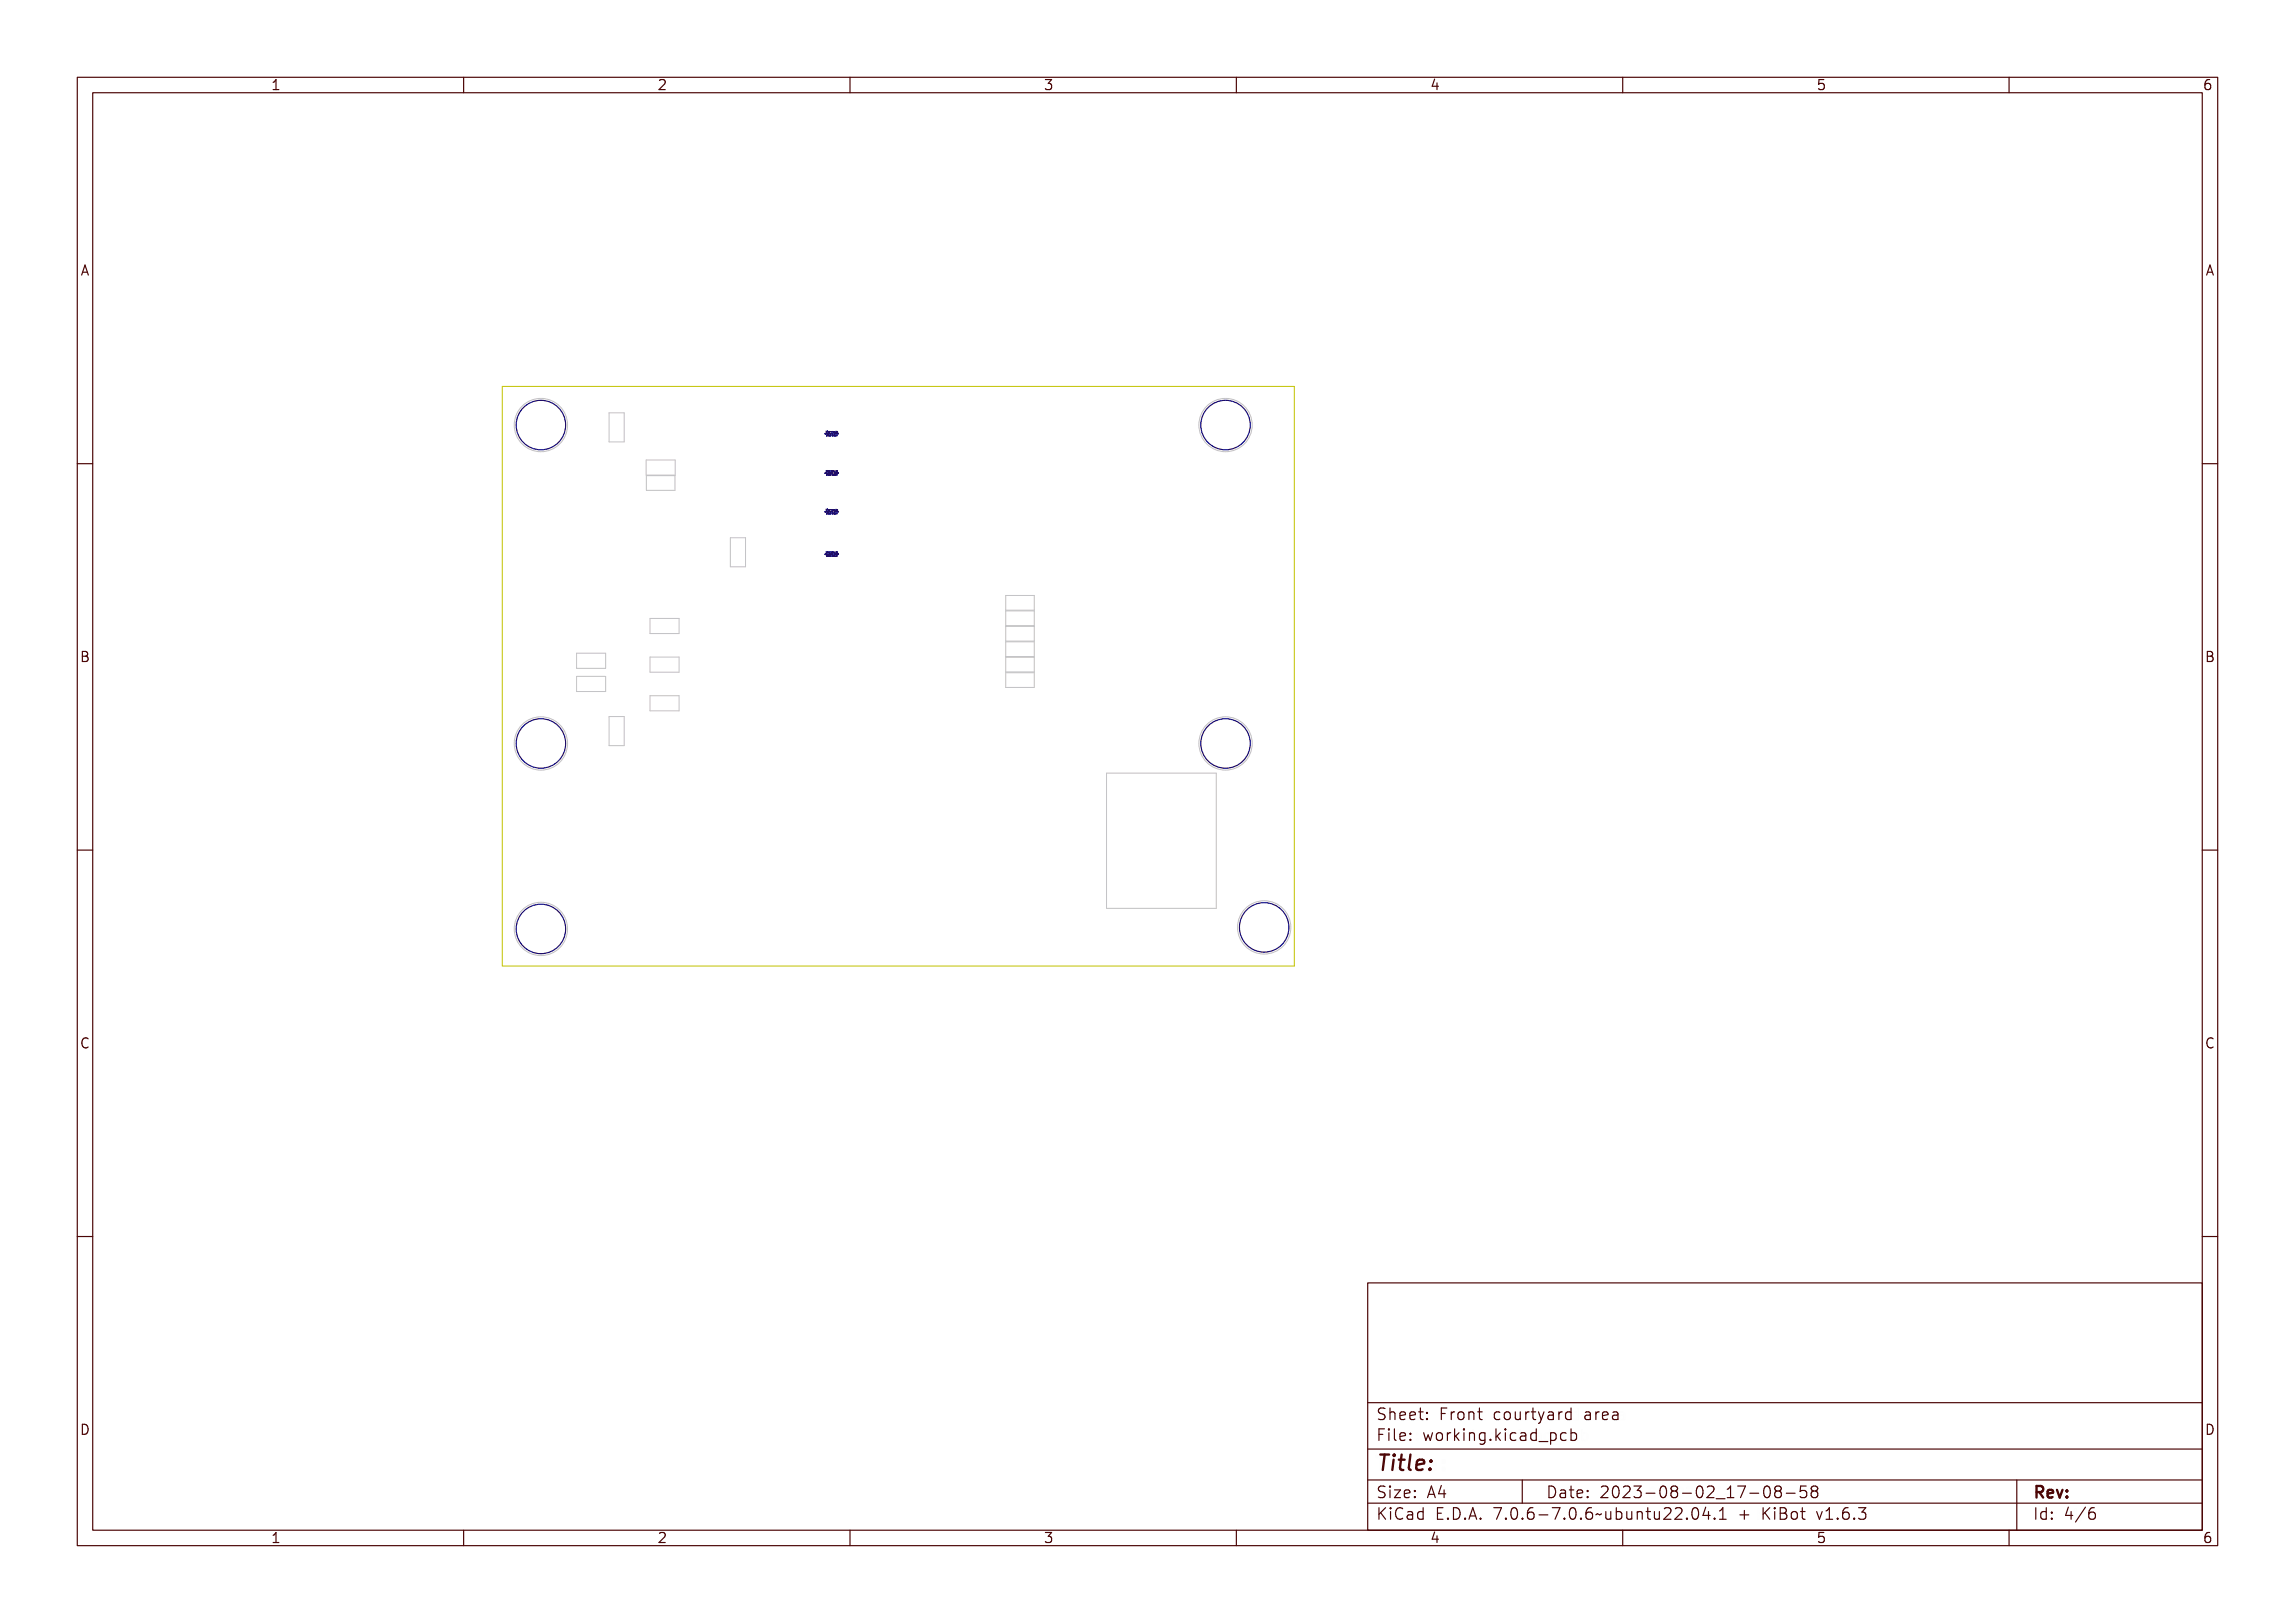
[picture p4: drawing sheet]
<svg xmlns="http://www.w3.org/2000/svg" width="297mm" height="210mm" viewBox="0 0 297 210" stroke-linecap="round" stroke-linejoin="round" font-family="sans-serif">
<defs><g id="words">
<text font-size="2.7" fill="#480000" x="178" y="190.3">Title:</text>
<g font-size="2" fill="#480000">
<text x="178" y="183.7">Sheet: Front courtyard area</text>
<text x="178" y="186.5">File: working.kicad_pcb</text>
<text x="178" y="193.9">Size: A4</text>
<text x="178" y="196.6">KiCad E.D.A. 7.0.6-7.0.6~ubuntu22.04.1 + KiBot v1.6.3</text>
<text x="200" y="193.9">Date: 2023-08-02_17-08-58</text>
<text x="263" y="196.6">Id: 4/6</text>
<text x="263" y="193.9">Rev:</text>
</g>
<g font-size="1.7" fill="#480000">
<text x="35" y="11.7">1</text>
<text x="85" y="11.7">2</text>
<text x="135" y="11.7">3</text>
<text x="185" y="11.7">4</text>
<text x="235" y="11.7">5</text>
<text x="285" y="11.7">6</text>
<text x="10.5" y="35.7">A</text>
<text x="285.5" y="35.7">A</text>
<text x="10.5" y="85.6">B</text>
<text x="285.5" y="85.6">B</text>
<text x="10.5" y="135.7">C</text>
<text x="285.5" y="135.7">C</text>
<text x="10.5" y="185.6">D</text>
<text x="285.5" y="185.6">D</text>
<text x="35" y="199.7">1</text>
<text x="85" y="199.7">2</text>
<text x="135" y="199.7">3</text>
<text x="185" y="199.7">4</text>
<text x="235" y="199.7">5</text>
<text x="285" y="199.7">6</text>
</g>
<g font-size=".2" fill="#000084">
<text x="106.8" y="56.2">anywhere within</text>
<text x="106.9" y="55.9">Wiper may be</text>
<text x="106.9" y="56.4">circle shown</text>
<text x="106.8" y="61.3">anywhere within</text>
<text x="106.9" y="61">Wiper may be</text>
<text x="106.9" y="61.5">circle shown</text>
<text x="106.8" y="66.3">anywhere within</text>
<text x="106.8" y="71.8">anywhere within</text>
<text x="106.9" y="66">Wiper may be</text>
<text x="106.9" y="66.5">circle shown</text>
<text x="106.9" y="71.5">Wiper may be</text>
<text x="106.9" y="72">circle shown</text>
</g>
</g></defs>
<g fill="none" stroke="#c2c2c2" stroke-width=".13">
<path d="M78.8 53.4h2v3.8h-2zM83.6 59.5h3.8v2h-3.8zM83.6 61.6h3.7v1.9h-3.7zM94.5 69.6h2v3.7h-2zM130.2 77.1h3.7v1.9h-3.7zM130.2 79h3.7v2h-3.7zM74.6 84.5h3.8v2h-3.8zM74.6 87.5h3.8v2h-3.8zM78.8 92.7h2v3.8h-2zM84.1 85h3.8v2h-3.8zM84.1 80h3.8v2h-3.8zM84.1 90h3.8v2h-3.8z"/>
<path d="M130.2 81h3.7v1.9h-3.7zM130.2 83.1h3.7v1.9h-3.7zM130.2 85h3.7v2h-3.7zM130.2 87.1h3.7v1.8h-3.7zM143.2 100h14.2v17.5h-14.2z"/>
<circle cx="70" cy="55" r="3.5"/>
<circle cx="158.6" cy="55" r="3.5"/>
<circle cx="70" cy="96.2" r="3.5"/>
<circle cx="158.6" cy="96.2" r="3.5"/>
<circle cx="70" cy="120.2" r="3.5"/>
<circle cx="163.6" cy="120" r="3.5"/>
</g>
<path d="M65 50h102.5v75h-102.5z" fill="none" stroke="#c2c200" stroke-width=".13"/>
<g fill="none" stroke="#000084" stroke-width=".13">
<path d="M106.8 56.1l.1 .1zM106.9 56.1l.1 .1-.1-.1v.1zM106.9 55.8l.1 .1 .1-.1-.1 .1zM107 56.3v.1zM107 56.1h.1l-.1 .1zM107.1 55.8l.1 .1h-.1zM107.1 56.3l.1 .1h-.1zM107.1 55.8h.1M107.1 56.3h.1M107.1 56.1l.1 .1v-.1v.1zM107.2 55.8l.1 .1-.1 .1zM107.2 56.3h.1l-.1 .1z"/>
<path d="M107.2 55.8v.1zM107.3 56v.2v-.1v.1zM107.3 55.8l.1 .1zM107.3 56.3l.1 .1zM107.4 55.9h.1M107.4 56.1l.1 .1zM107.4 56.1h.1M107.4 56.3l.1 .1zM107.4 55.8h.1v.1zM107.5 56.1h.1l-.1 .1zM107.6 56.3v.1zM107.6 56.4h.1"/>
<path d="M107.6 56.1l.1 .1zM107.7 56.1h.1M107.7 55.8l.1 .1-.1-.1v.1zM107.8 55.8l.1 .1zM107.8 56.3l.1 .1zM107.8 56.1l.1 .1v-.1v.1zM107.9 55.8v.1l.1-.1-.1 .2zM107.9 56.3l.1 .1-.1-.1v.1zM108 56.1l.1 .1h-.1zM108 56h.1M108.1 56l.1 .2zM108.1 56.3l.1 .1v-.1v.1z"/>
<path d="M108.1 55.8l.1 .1zM108.2 55.8v.1zM108.2 56l.1 .2-.1-.1v.1zM108.3 56.3l.1 .1-.1-.1v.1zM108.3 55.8l.1 .1zM108.3 55.9h.1M108.3 56.1l.1 .1h-.1zM108.4 56h.1M108.4 56.1l.1 .1v-.1l-.1 .1zM106.8 61.2l.1 .1zM106.8 66.2l.1 .1zM106.8 71.7l.1 .1z"/>
<path d="M106.9 61.2l.1 .1-.1-.1v.1zM106.9 66.2l.1 .1-.1-.1v.1zM106.9 71.7l.1 .1-.1-.1v.1zM106.9 60.9l.1 .1 .1-.1-.1 .1zM106.9 65.9l.1 .1 .1-.1-.1 .1zM106.9 71.4l.1 .1 .1-.1-.1 .1zM107 61.4v.1zM107 66.4v.1zM107 71.9v.1zM107 61.2h.1l-.1 .1zM107 66.2h.1l-.1 .1zM107 71.7h.1l-.1 .1z"/>
<path d="M107.1 60.9l.1 .1h-.1zM107.1 61.4l.1 .1h-.1zM107.1 65.9l.1 .1h-.1zM107.1 66.4l.1 .1h-.1zM107.1 71.4l.1 .1h-.1zM107.1 71.9l.1 .1h-.1zM107.1 60.9h.1M107.1 61.4h.1M107.1 65.9h.1M107.1 66.4h.1M107.1 71.4h.1M107.1 71.9h.1"/>
<path d="M107.1 61.2l.1 .1v-.1v.1zM107.1 66.2l.1 .1v-.1v.1zM107.1 71.7l.1 .1v-.1v.1zM107.2 60.9l.1 .1-.1 .1zM107.2 65.9l.1 .1-.1 .1zM107.2 71.4l.1 .1-.1 .1zM107.2 61.4h.1l-.1 .1zM107.2 66.4h.1l-.1 .1zM107.2 71.9h.1l-.1 .1zM107.2 60.9v.1zM107.2 65.9v.1zM107.2 71.4v.1z"/>
<path d="M107.3 61.1v.2v-.1v.1zM107.3 66.1v.2v-.1v.1zM107.3 71.6v.2v-.1v.1zM107.3 60.9l.1 .1zM107.3 65.9l.1 .1zM107.3 71.4l.1 .1zM107.3 61.4l.1 .1zM107.3 66.4l.1 .1zM107.3 71.9l.1 .1zM107.4 61h.1M107.4 66h.1M107.4 71.5h.1"/>
<path d="M107.4 61.2l.1 .1zM107.4 66.2l.1 .1zM107.4 71.7l.1 .1zM107.4 61.2h.1M107.4 66.2h.1M107.4 71.7h.1M107.4 61.4l.1 .1zM107.4 66.4l.1 .1zM107.4 71.9l.1 .1zM107.4 60.9h.1v.1zM107.4 65.9h.1v.1zM107.4 71.4h.1v.1z"/>
<path d="M107.5 61.2h.1l-.1 .1zM107.5 66.2h.1l-.1 .1zM107.5 71.7h.1l-.1 .1zM107.6 61.4v.1zM107.6 66.4v.1zM107.6 71.9v.1zM107.6 61.5h.1M107.6 66.5h.1M107.6 72h.1M107.6 61.2l.1 .1zM107.6 66.2l.1 .1zM107.6 71.7l.1 .1z"/>
<path d="M107.7 61.2h.1M107.7 66.2h.1M107.7 71.7h.1M107.7 60.9l.1 .1-.1-.1v.1zM107.7 65.9l.1 .1-.1-.1v.1zM107.7 71.4l.1 .1-.1-.1v.1zM107.8 60.9l.1 .1zM107.8 65.9l.1 .1zM107.8 71.4l.1 .1zM107.8 61.4l.1 .1zM107.8 66.4l.1 .1zM107.8 71.9v.1z"/>
<path d="M107.8 61.2l.1 .1v-.1v.1zM107.8 66.2l.1 .1v-.1v.1zM107.8 71.7l.1 .1v-.1v.1zM107.9 60.9v.1l.1-.1-.1 .2zM107.9 65.9v.1l.1-.1-.1 .2zM107.9 71.4v.1l.1-.1-.1 .2zM107.9 61.4l.1 .1-.1-.1v.1zM107.9 66.4l.1 .1-.1-.1v.1zM107.9 71.9l.1 .1-.1-.1v.1zM108 61.2l.1 .1h-.1zM108 66.2l.1 .1h-.1zM108 71.7l.1 .1h-.1z"/>
<path d="M108 61.1h.1M108 66.1h.1M108 71.6h.1M108.1 61.1l.1 .2zM108.1 66.1l.1 .2zM108.1 71.6l.1 .2zM108.1 61.4l.1 .1v-.1v.1zM108.1 66.4l.1 .1v-.1v.1zM108.1 71.9l.1 .1v-.1v.1zM108.1 60.9l.1 .1zM108.1 65.9l.1 .1zM108.1 71.4l.1 .1z"/>
<path d="M108.2 60.9v.1zM108.2 65.9v.1zM108.2 71.4v.1zM108.2 61.1l.1 .2-.1-.1v.1zM108.2 66.1l.1 .2-.1-.1v.1zM108.2 71.6l.1 .2-.1-.1v.1zM108.3 61.4l.1 .1-.1-.1v.1zM108.3 66.4l.1 .1-.1-.1v.1zM108.3 71.9l.1 .1-.1-.1v.1zM108.3 60.9l.1 .1zM108.3 65.9l.1 .1zM108.3 71.4l.1 .1z"/>
<path d="M108.3 61h.1M108.3 66h.1M108.3 71.5h.1M108.3 61.2l.1 .1h-.1zM108.3 66.2l.1 .1h-.1zM108.3 71.7l.1 .1h-.1zM108.4 61.1h.1M108.4 66.1h.1M108.4 71.6h.1M108.4 61.2l.1 .1v-.1l-.1 .1zM108.4 66.2l.1 .1v-.1l-.1 .1zM108.4 71.7l.1 .1v-.1l-.1 .1z"/>
<circle cx="106.8" cy="56.1" r=".02"/>
<circle cx="107.8" cy="55.9" r=".02"/>
<circle cx="108.1" cy="56.4" r=".05"/>
<circle cx="108.1" cy="56.4" r=".04"/>
<circle cx="106.8" cy="61.2" r=".02"/>
<circle cx="106.8" cy="71.7" r=".02"/>
<circle cx="106.8" cy="66.2" r=".02"/>
<circle cx="107.8" cy="71.5" r=".02"/>
<circle cx="107.8" cy="61" r=".02"/>
<circle cx="107.8" cy="66" r=".02"/>
<circle cx="108.1" cy="61.5" r=".05"/>
<circle cx="108.1" cy="66.5" r=".05"/>
<circle cx="108.1" cy="72" r=".05"/>
<circle cx="108.1" cy="61.5" r=".04"/>
<circle cx="108.1" cy="66.5" r=".04"/>
<circle cx="108.1" cy="72" r=".04"/>
</g>
<g fill="none" stroke="#000084" stroke-width=".15">
<circle cx="70" cy="55" r="3.2"/>
<circle cx="158.6" cy="55" r="3.2"/>
<circle cx="70" cy="96.2" r="3.2"/>
<circle cx="158.6" cy="96.2" r="3.2"/>
<circle cx="163.6" cy="120" r="3.2"/>
<circle cx="70" cy="120.2" r="3.2"/>
</g>
<g fill="none" stroke="#480000" stroke-width=".15">
<path d="M10 10h277v190h-277zM12 12h273v186h-273zM60 10v2M110 10v2M160 10v2M210 10v2M260 10v2M10 60h2M285 60h2M10 110h2M285 110h2M10 160h2"/>
<path d="M285 160h2M177 166h108v32h-108zM60 198v2M110 198v2M160 198v2M177 181.5h108M177 187.5h108M177 191.5h108M177 194.5h108M178.1 195.2h.2v.6l.6-.6h.3l-.6 .6 .6 .8h-.2l-.5-.7-.2 .2v.5h-.2zM178.2 185h.9v.2h-.7v.4h.6v.2h-.6v.7h-.2zM178.3 182.4l.5-.1h.2v.2a.34 .34 0 0 0-.4-.1 .34 .34 0 0 0-.2 .4 .62 .62 0 0 1 .6 .7 .71 .71 0 0 1-.8 .2v-.2a.4 .4 0 0 0 .4 .1 .4 .4 0 0 0 .3-.3l-.4-.2a.4 .4 0 0 1-.3-.3 .4 .4 0 0 1 .1-.4z"/>
<path d="M178.3 192.5l.5-.1h.2v.2a.34 .34 0 0 0-.4-.1 .34 .34 0 0 0-.2 .4 .62 .62 0 0 1 .6 .7 .71 .71 0 0 1-.8 .2v-.2a.4 .4 0 0 0 .4 .1 .4 .4 0 0 0 .3-.3l-.4-.2a.4 .4 0 0 1-.3-.3 .4 .4 0 0 1 .1-.4zM179.4 182.2h.2v.6a.35 .35 0 0 1 .4-.1 .35 .35 0 0 1 .2 .4v.6h-.2v-.8l-.2-.1a.28 .28 0 0 0-.2 .3v.6h-.2zM179.5 185.4h.4v.9h.4v.2h-.9v-.2h.3v-.8h-.2zM179.5 192.8h.4v.9h.4v.1h-.9v-.1h.3v-.8h-.2zM179.5 195.6h.4v.9h.4v.1h-.9v-.1h.3v-.8h-.2zM179.7 184.9h.2v.3h-.2zM179.7 192.3h.2v.3h-.2zM179.7 195.1h.2v.3h-.2zM180.6 184.9h.4v1.3l.1 .1h.3v.2a.4 .4 0 0 1-.5-.4v-1h-.3zM180.6 192.8h.8v.1l-.6 .8h.6v.1h-.8v-.1l.6-.8h-.6zM180.7 182.8a.49 .49 0 0 1 .6-.1 .49 .49 0 0 1 .2 .5h-.8a.42 .42 0 0 0 .3 .4 .42 .42 0 0 0 .4-.1v.2a.6 .6 0 0 1-.8-.1 .6 .6 0 0 1 .1-.8zM180.7 195.4l.3-.2h.2h.3v.2a.43 .43 0 0 0-.6 0 .43 .43 0 0 0-.2 .5 .43 .43 0 0 0 .2 .5 .43 .43 0 0 0 .6 0v.2a.62 .62 0 0 1-.7 0 .62 .62 0 0 1-.3-.7z"/>
<path d="M180.8 182.9l.2-.1a.27 .27 0 0 1 .3 .3h-.6zM181.8 195.6a.5 .5 0 0 1 .6-.1 .5 .5 0 0 1 .2 .5v.6h-.1v-.1a.38 .38 0 0 1-.5 .2 .38 .38 0 0 1-.2-.5 .38 .38 0 0 1 .4-.2h.3a.35 .35 0 0 0-.3-.4 .35 .35 0 0 0-.4 .2zM181.9 182.8a.49 .49 0 0 1 .6-.1 .49 .49 0 0 1 .2 .5h-.8a.42 .42 0 0 0 .3 .4 .42 .42 0 0 0 .5-.1v.2a.6 .6 0 0 1-.9-.1 .6 .6 0 0 1 .1-.8zM181.9 185.5a.49 .49 0 0 1 .6-.1 .49 .49 0 0 1 .2 .5h-.8a.42 .42 0 0 0 .3 .4 .42 .42 0 0 0 .5-.1v.2a.6 .6 0 0 1-.9-.1 .6 .6 0 0 1 .1-.8zM181.9 192.9a.49 .49 0 0 1 .6-.1 .49 .49 0 0 1 .2 .5h-.8a.42 .42 0 0 0 .3 .4 .42 .42 0 0 0 .5-.1v.2a.6 .6 0 0 1-.9-.1 .6 .6 0 0 1 .1-.8zM182 196.2l.5-.1a.31 .31 0 0 1-.2 .4 .31 .31 0 0 1-.4-.1zM182 182.9l.2-.1a.27 .27 0 0 1 .3 .3h-.6zM182 185.6l.2-.1a.27 .27 0 0 1 .3 .3h-.6zM182 193l.2-.1a.27 .27 0 0 1 .3 .3h-.6zM183 195.7l.4-.2 .2 .2v-.6h.2v1.5h-.2v-.1a.42 .42 0 0 1-.5 .1 .42 .42 0 0 1-.2-.5zM183.2 195.8a.23 .23 0 0 1 .4 0v.3a.33 .33 0 0 1-.2 .4 .48 .48 0 0 1-.2-.7zM183.2 182.3h.2v.4h.4v.1h-.4v.7l.1 .1h.3v.1a.41 .41 0 0 1-.6-.3v-.6h-.3v-.1h.3z"/>
<path d="M183.3 185.4h.2v.3h-.2zM183.3 186.2h.2v.3h-.2zM183.3 192.8h.2v.3h-.2zM183.3 193.6h.2v.2h-.2zM184.5 182.7h.2v.3h-.2zM184.5 183.5h.2v.2h-.2zM185.2 185.4h.2l.2 .8 .1-.5h.2l.2 .5 .1-.8h.2l-.2 1.1h-.2l-.2-.7-.2 .7h-.1zM185.4 195.2h.9v.2h-.7v.4h.6v.2h-.6v.5h.7v.1h-.9zM185.7 192.4h.2l.5 1.4h-.2l-.1-.3h-.5l-.1 .3h-.2zM185.8 192.6l.2 .7h-.4zM186.6 182.3h.9v.2h-.7v.4h.6v.2h-.6v.6h-.2zM186.7 185.5a.56 .56 0 0 1 .8 .2 .56 .56 0 0 1-.3 .7 .57 .57 0 0 1-.6-.2 .57 .57 0 0 1 .1-.7z"/>
<path d="M186.8 185.6a.26 .26 0 0 1 .3-.1 .26 .26 0 0 1 .2 .2v.2a.33 .33 0 0 1-.3 .4l-.2-.2zM186.9 196.4h.2v.2h-.2zM187.1 192.4h.2v.9h.2v.2h-.2v.3h-.2v-.3h-.6v-.2zM187.1 192.6v.7h-.4zM187.8 195.2a.76 .76 0 0 1 .9 .7 .76 .76 0 0 1-.9 .7zM188 195.4a.5 .5 0 0 1 .5 .2 .5 .5 0 0 1 0 .5 .39 .39 0 0 1-.5 .4zM188 182.7h.2v.2a.41 .41 0 0 1 .6-.2v.2a.37 .37 0 0 0-.5-.1 .37 .37 0 0 0-.1 .4v.5h-.2zM188 185.4h.2v.2a.41 .41 0 0 1 .6-.2v.2a.37 .37 0 0 0-.5-.1 .37 .37 0 0 0-.1 .4v.6h-.2zM189.1 184.9h.1v.9l.5-.4h.2l-.4 .4 .5 .7h-.2l-.4-.6-.2 .1v.5h-.1zM189.1 182.8a.56 .56 0 0 1 .8 .2 .56 .56 0 0 1-.3 .7 .57 .57 0 0 1-.6-.2 .57 .57 0 0 1 .1-.7zM189.2 182.9a.26 .26 0 0 1 .3-.1 .26 .26 0 0 1 .2 .2v.2a.33 .33 0 0 1-.3 .4l-.2-.2zM189.3 196.4h.3v.2h-.3z"/>
<path d="M190.2 182.7h.2v.1a.35 .35 0 0 1 .4-.1 .35 .35 0 0 1 .3 .4v.6h-.2v-.8l-.2-.1a.28 .28 0 0 0-.3 .3v.6h-.2zM190.3 185.4h.4v.9h.4v.2h-.9v-.2h.4v-.8h-.3zM190.5 195.2h.3l.4 1.4h-.2l-.1-.3h-.5l-.1 .3h-.2zM190.6 184.9h.1v.3h-.1zM190.6 195.4l.2 .7h-.4zM191.4 185.4h.2v.1a.35 .35 0 0 1 .4-.1 .35 .35 0 0 1 .3 .4v.7h-.2v-.9l-.2-.1a.28 .28 0 0 0-.3 .3v.7h-.2zM191.7 182.3h.1v.4h.4v.1h-.4v.7l.1 .1h.3v.1a.41 .41 0 0 1-.5-.3v-.6h-.3v-.1h.3zM191.7 196.4h.3v.2h-.3zM192.7 185.5l.3-.2 .3 .2v-.1h.2v1a.53 .53 0 0 1-.8 .4v-.2a.36 .36 0 0 0 .4 .1 .36 .36 0 0 0 .2-.4l-.2 .1a.51 .51 0 0 1-.5-.2 .51 .51 0 0 1 0-.5zM192.8 185.6a.25 .25 0 0 1 .3-.1 .25 .25 0 0 1 .2 .2v.2a.32 .32 0 0 1-.3 .4 .47 .47 0 0 1-.2-.7zM193.8 195.2h.9l-.5 1.4h-.2l.5-1.2h-.7zM194 182.8l.4-.2 .3 .1v.2a.4 .4 0 0 0-.6 0 .4 .4 0 0 0 0 .6 .4 .4 0 0 0 .6 0v.2a.58 .58 0 0 1-.8-.1 .58 .58 0 0 1 .1-.8z"/>
<path d="M194.1 186.2h.3v.3h-.3zM195.1 184.9h.2v.9l.4-.4h.3l-.5 .4 .5 .7h-.2l-.4-.6-.1 .1v.5h-.2zM195.1 182.8a.56 .56 0 0 1 .8 .2 .56 .56 0 0 1-.3 .7 .57 .57 0 0 1-.6-.2 .57 .57 0 0 1 .1-.7zM195.2 182.9a.26 .26 0 0 1 .3-.1 .26 .26 0 0 1 .2 .2v.2a.33 .33 0 0 1-.3 .4l-.2-.2zM195.3 196.4h.3v.2h-.3zM196.2 182.7h.2v.8l.2 .1a.28 .28 0 0 0 .3-.3v-.6h.2v1h-.2v-.1a.35 .35 0 0 1-.4 .2 .35 .35 0 0 1-.3-.5zM196.3 185.4h.5v.9h.3v.2h-.9v-.2h.4v-.8h-.3zM196.3 195.4a.45 .45 0 0 1 .5-.2 .45 .45 0 0 1 .3 .5v.2a.51 .51 0 0 1-.2 .6 .51 .51 0 0 1-.6 0l-.1-.6zM196.5 195.4a.39 .39 0 0 1 .4 .5v.2a.29 .29 0 0 1-.3 .4 .29 .29 0 0 1-.2-.4v-.5zM196.6 184.9h.2v.3h-.2zM197 191.5v3M197.6 185.5l.5-.2 .2 .1v.2a.4 .4 0 0 0-.6 0 .4 .4 0 0 0 0 .6 .4 .4 0 0 0 .6 0v.2a.58 .58 0 0 1-.8-.1 .58 .58 0 0 1 .1-.8z"/>
<path d="M197.6 182.7h.2v.2a.41 .41 0 0 1 .6-.2v.2a.37 .37 0 0 0-.4-.1 .37 .37 0 0 0-.2 .4v.5h-.2zM197.7 196.4h.3v.2h-.3zM198.7 185.4a.5 .5 0 0 1 .5-.1 .5 .5 0 0 1 .3 .5v.7h-.2v-.2a.38 .38 0 0 1-.5 .2 .38 .38 0 0 1-.2-.5 .38 .38 0 0 1 .5-.2h.2a.35 .35 0 0 0-.3-.4 .35 .35 0 0 0-.3 .2zM198.7 195.4l.3-.2h.2h.2v.2a.43 .43 0 0 0-.5 0 .43 .43 0 0 0-.1 .5 .44 .44 0 0 1 .6-.1 .44 .44 0 0 1 .1 .6 .47 .47 0 0 1-.6 .3 .47 .47 0 0 1-.3-.5v-.5zM198.8 186l.5-.1a.31 .31 0 0 1-.1 .4 .31 .31 0 0 1-.4-.1zM198.9 182.3h.2v.4h.4v.1h-.4v.7l.1 .1h.3v.1a.41 .41 0 0 1-.6-.3v-.6h-.3v-.1h.3zM198.9 195.9a.3 .3 0 0 1 .4 .3 .3 .3 0 0 1-.4 .2l-.1-.2zM199.8 182.7h.1l.4 .8 .3-.8h.2l-.4 .8a.55 .55 0 0 1-.6 .7v-.2h.3l.1-.3zM199.9 185.5l.3-.2 .3 .2v-.6h.2v1.6h-.2v-.2a.42 .42 0 0 1-.5 .1 .42 .42 0 0 1-.2-.5zM200 196h.5v.2h-.5zM200 185.6a.23 .23 0 0 1 .4 0l.1 .3a.33 .33 0 0 1-.3 .4 .48 .48 0 0 1-.2-.7zM200.1 192.4a.76 .76 0 0 1 1 .7 .76 .76 0 0 1-1 .7z"/>
<path d="M200.3 192.6a.5 .5 0 0 1 .5 .2 .5 .5 0 0 1 .1 .5 .39 .39 0 0 1-.6 .4zM200.9 186.8h1.2v.1h-1.2zM201 195.2h.9l-.5 1.4h-.2l.5-1.2h-.7zM201.1 182.7a.5 .5 0 0 1 .5-.1 .5 .5 0 0 1 .3 .5v.6h-.2v-.1a.38 .38 0 0 1-.5 .2 .38 .38 0 0 1-.2-.5 .38 .38 0 0 1 .5-.2h.2a.35 .35 0 0 0-.2-.4 .35 .35 0 0 0-.4 .2zM201.2 183.3l.5-.1a.31 .31 0 0 1-.1 .4 .31 .31 0 0 1-.4-.1zM201.4 192.8a.5 .5 0 0 1 .6-.1 .5 .5 0 0 1 .2 .5v.6h-.1v-.1a.38 .38 0 0 1-.5 .2 .38 .38 0 0 1-.2-.5 .38 .38 0 0 1 .4-.2h.3a.35 .35 0 0 0-.3-.4 .35 .35 0 0 0-.4 .2zM201.6 193.4l.5-.1a.31 .31 0 0 1-.2 .4 .31 .31 0 0 1-.4-.1zM202.2 185.4h.2v.1a.42 .42 0 0 1 .6-.1 .42 .42 0 0 1 .1 .5 .42 .42 0 0 1-.1 .5 .42 .42 0 0 1-.6-.1v.6h-.2zM202.4 182.7h.2v.2a.41 .41 0 0 1 .6-.2v.2a.37 .37 0 0 0-.4-.1 .37 .37 0 0 0-.2 .4v.5h-.2zM202.5 185.6a.24 .24 0 0 1 .3-.1 .24 .24 0 0 1 .1 .2l.1 .2a.32 .32 0 0 1-.3 .4 .48 .48 0 0 1-.2-.7zM202.5 196.4h.3v.2h-.3zM202.8 192.4h.2v.4h.4v.1h-.4v.7l.1 .1h.3v.1a.41 .41 0 0 1-.6-.3v-.6h-.3v-.1h.3z"/>
<path d="M203.5 182.8l.3-.2 .3 .2v-.6h.2v1.5h-.2v-.1a.42 .42 0 0 1-.5 .1 .42 .42 0 0 1-.2-.5zM203.5 195.4a.45 .45 0 0 1 .6-.2 .45 .45 0 0 1 .2 .5v.2a.51 .51 0 0 1-.1 .6 .51 .51 0 0 1-.7 0l-.1-.6zM203.6 185.5l.5-.2 .2 .1v.2a.4 .4 0 0 0-.5 0 .4 .4 0 0 0 0 .6 .4 .4 0 0 0 .5 0v.2a.58 .58 0 0 1-.8-.1 .58 .58 0 0 1 .1-.8zM203.6 182.9a.23 .23 0 0 1 .4 0l.1 .3a.33 .33 0 0 1-.3 .4 .48 .48 0 0 1-.2-.7zM203.7 195.4a.39 .39 0 0 1 .4 .5v.2a.29 .29 0 0 1-.2 .4 .29 .29 0 0 1-.3-.4v-.5zM203.9 192.9a.49 .49 0 0 1 .6-.1 .49 .49 0 0 1 .2 .5h-.8a.42 .42 0 0 0 .3 .4 .42 .42 0 0 0 .5-.1v.2a.6 .6 0 0 1-.9-.1 .6 .6 0 0 1 .1-.8zM204 193l.2-.1a.27 .27 0 0 1 .3 .3h-.6zM204.7 184.9h.1v.6a.41 .41 0 0 1 .6-.1 .41 .41 0 0 1 .2 .5 .42 .42 0 0 1-.2 .5 .42 .42 0 0 1-.6-.1v.2h-.1zM204.9 185.6a.24 .24 0 0 1 .3-.1 .24 .24 0 0 1 .2 .2v.2a.32 .32 0 0 1-.3 .4 .48 .48 0 0 1-.2-.7zM204.9 196.4h.3v.2h-.3zM205.3 192.8h.2v.3h-.2zM205.3 193.6h.2v.2h-.2z"/>
<path d="M205.9 182.7a.5 .5 0 0 1 .5-.1 .5 .5 0 0 1 .3 .5v.6h-.2v-.1a.38 .38 0 0 1-.5 .2 .38 .38 0 0 1-.2-.5 .38 .38 0 0 1 .5-.2h.2a.35 .35 0 0 0-.2-.4 .35 .35 0 0 0-.4 .2zM205.9 195.4l.3-.2h.2h.2v.2a.43 .43 0 0 0-.5 0 .43 .43 0 0 0-.1 .5 .44 .44 0 0 1 .6-.1 .44 .44 0 0 1 .1 .6 .47 .47 0 0 1-.5 .3 .47 .47 0 0 1-.4-.5v-.5zM206.1 183.3l.4-.1a.31 .31 0 0 1-.1 .4 .31 .31 0 0 1-.4-.1zM206.1 195.9a.3 .3 0 0 1 .5 .3 .3 .3 0 0 1-.5 .2l-.1-.2zM207 196l.3-.1 .5 .1 .2-.1a.32 .32 0 0 1-.5 .2h-.3l-.2 .1zM207.2 182.7h.2v.2a.41 .41 0 0 1 .6-.2v.2a.37 .37 0 0 0-.4-.1 .37 .37 0 0 0-.2 .4v.5h-.2zM207.4 192.5a.5 .5 0 0 1 .7 0 .5 .5 0 0 1-.1 .7l-.4 .5h.7v.1h-.9v-.1l.2-.3a.72 .72 0 0 0 .4-.8l-.3-.1-.3 .2zM208.3 195.6h.1l.1 .8 .2 .1a.28 .28 0 0 0 .2-.3v-.6h.2v1h-.2v-.1a.35 .35 0 0 1-.4 .2 .35 .35 0 0 1-.2-.5zM208.3 182.8a.49 .49 0 0 1 .6-.1 .49 .49 0 0 1 .3 .5h-.8a.42 .42 0 0 0 .3 .4 .42 .42 0 0 0 .4-.1v.2a.6 .6 0 0 1-.8-.1 .6 .6 0 0 1 0-.8zM208.5 182.9l.2-.1a.27 .27 0 0 1 .3 .3h-.6zM208.7 192.6a.45 .45 0 0 1 .5-.2 .45 .45 0 0 1 .3 .5v.2a.51 .51 0 0 1-.2 .6 .51 .51 0 0 1-.6 0l-.1-.6zM208.9 192.6a.39 .39 0 0 1 .4 .5v.2a.29 .29 0 0 1-.3 .4 .29 .29 0 0 1-.2-.4v-.5z"/>
<path d="M209.5 195.1h.2v.6a.41 .41 0 0 1 .5-.1 .41 .41 0 0 1 .2 .5 .42 .42 0 0 1-.2 .5 .42 .42 0 0 1-.5-.1v.1h-.2zM209.5 182.7a.5 .5 0 0 1 .5-.1 .5 .5 0 0 1 .3 .5v.6h-.2v-.1a.38 .38 0 0 1-.5 .2 .38 .38 0 0 1-.2-.5 .38 .38 0 0 1 .5-.2h.2a.35 .35 0 0 0-.2-.4 .35 .35 0 0 0-.4 .2zM209.7 183.3l.4-.1a.31 .31 0 0 1-.1 .4 .31 .31 0 0 1-.4-.1zM209.7 195.8a.24 .24 0 0 1 .3-.1 .24 .24 0 0 1 .2 .2v.2a.32 .32 0 0 1-.3 .4 .48 .48 0 0 1-.2-.7zM209.8 192.5a.5 .5 0 0 1 .7 0 .5 .5 0 0 1-.1 .7l-.4 .5h.7v.1h-.9v-.1l.2-.3a.72 .72 0 0 0 .4-.8l-.3-.1-.3 .2zM210 198v2M210.7 195.6h.2v.8l.2 .1a.28 .28 0 0 0 .2-.3v-.6h.2v1h-.2v-.1a.35 .35 0 0 1-.4 .2 .35 .35 0 0 1-.2-.5zM211 192.4a.49 .49 0 0 1 .6 0 .49 .49 0 0 1 .2 .6l-.2 .1a.45 .45 0 0 1 .2 .6 .45 .45 0 0 1-.6 .2l-.2-.1v-.2a.37 .37 0 0 0 .5 .1 .37 .37 0 0 0 .1-.5h-.4v-.2a.28 .28 0 0 0 .4-.1 .28 .28 0 0 0 0-.3 .28 .28 0 0 0-.4 0h-.2zM211.9 195.6h.2v.1a.35 .35 0 0 1 .4-.1 .35 .35 0 0 1 .2 .4v.6h-.2v-.8l-.2-.1a.28 .28 0 0 0-.2 .3v.6h-.2zM212.4 193.2h.5v.2h-.5zM213.3 195.2h.2v.4h.4v.1h-.4v.7l.1 .1h.3v.1a.41 .41 0 0 1-.6-.3v-.6h-.3v-.1h.3zM213.5 192.6a.45 .45 0 0 1 .5-.2 .45 .45 0 0 1 .3 .5v.2a.51 .51 0 0 1-.2 .6 .51 .51 0 0 1-.6 0l-.1-.6z"/>
<path d="M213.7 192.6a.39 .39 0 0 1 .4 .5v.2a.29 .29 0 0 1-.3 .4 .29 .29 0 0 1-.2-.4v-.5zM214.3 195.6h.2v.8l.2 .1a.28 .28 0 0 0 .2-.3v-.6h.2v1h-.2v-.1a.35 .35 0 0 1-.4 .2 .35 .35 0 0 1-.2-.5zM214.7 192.5a.41 .41 0 0 1 .6-.1 .41 .41 0 0 1 0 .6l-.1 .1a.43 .43 0 0 1 .3 .6 .43 .43 0 0 1-.7 .2 .41 .41 0 0 1-.2-.4 .41 .41 0 0 1 .3-.4l-.3-.2zM215.5 195.3a.5 .5 0 0 1 .7 0 .5 .5 0 0 1-.1 .7l-.4 .5h.6v.1h-.9v-.1l.3-.3a.72 .72 0 0 0 .3-.8l-.2-.1-.3 .2zM216 193.2h.5v.2h-.5zM216.7 195.3a.5 .5 0 0 1 .7 0 .5 .5 0 0 1-.1 .7l-.4 .5h.6v.1h-.9v-.1l.3-.3a.72 .72 0 0 0 .3-.8l-.2-.1-.3 .2zM217.1 192.6a.45 .45 0 0 1 .5-.2 .45 .45 0 0 1 .3 .5v.2a.51 .51 0 0 1-.2 .6 .51 .51 0 0 1-.6 0l-.1-.6zM217.3 192.6a.39 .39 0 0 1 .4 .5v.2a.29 .29 0 0 1-.3 .4 .29 .29 0 0 1-.2-.4v-.5zM218.2 196.4h.2v.2h-.2zM218.2 192.5a.5 .5 0 0 1 .8 0 .5 .5 0 0 1-.2 .7l-.4 .5h.7v.1h-.9v-.1l.2-.3a.72 .72 0 0 0 .4-.8l-.3-.1-.3 .2zM219.2 195.4a.45 .45 0 0 1 .5-.2 .45 .45 0 0 1 .3 .5v.2a.51 .51 0 0 1-.2 .6 .51 .51 0 0 1-.6 0l-.2-.6zM219.2 194.2h1.3v.1h-1.3z"/>
<path d="M219.4 195.4a.39 .39 0 0 1 .4 .5v.2a.29 .29 0 0 1-.3 .4 .29 .29 0 0 1-.3-.4l.1-.5zM220.7 192.5l.5-.1v1.3h.3v.1h-.8v-.1h.3v-1.1h-.3zM220.8 195.2h.2v.9h.2v.2h-.2v.3h-.2v-.3h-.6v-.2zM220.8 195.4v.7h-.4zM221.8 196.4h.2v.2h-.2zM221.8 192.4h.9l-.5 1.4h-.2l.5-1.2h-.7zM222.8 195.3l.5-.1v1.3h.3v.1h-.8v-.1h.3v-1.1h-.3zM223.2 193.2h.5v.2h-.5zM224.3 192.6a.45 .45 0 0 1 .5-.2 .45 .45 0 0 1 .3 .5v.2a.51 .51 0 0 1-.1 .6 .51 .51 0 0 1-.7 0l-.1-.6zM224.5 192.6a.39 .39 0 0 1 .4 .5v.2a.29 .29 0 0 1-.2 .4 .29 .29 0 0 1-.3-.4v-.5zM225.4 195.5h.2v.4h.4v.2h-.4v.4h-.2v-.4h-.4v-.2h.4zM225.5 192.5a.41 .41 0 0 1 .6-.1 .41 .41 0 0 1 .1 .6l-.2 .1a.43 .43 0 0 1 .3 .6 .43 .43 0 0 1-.6 .2 .41 .41 0 0 1-.3-.4 .41 .41 0 0 1 .3-.4l-.3-.2z"/>
<path d="M226.8 193.2h.5v.2h-.5zM227.5 195.2h.2v.6l.6-.6h.2l-.6 .6 .6 .8h-.2l-.5-.7-.1 .2v.5h-.2zM227.9 192.4h.7v.2h-.5v.3a.51 .51 0 0 1 .6 .5 .51 .51 0 0 1-.7 .5l-.2-.1v-.2a.37 .37 0 0 0 .6 0 .37 .37 0 0 0-.1-.5h-.4zM228.8 195.6h.4v.9h.4v.1h-.9v-.1h.4v-.8h-.3zM229.1 195.1h.1v.3h-.1zM229.2 192.5a.41 .41 0 0 1 .6-.1 .41 .41 0 0 1 0 .6l-.1 .1a.43 .43 0 0 1 .2 .6 .43 .43 0 0 1-.6 .2 .41 .41 0 0 1-.3-.4 .41 .41 0 0 1 .3-.4l-.2-.2zM229.9 195.2h.4a.35 .35 0 0 1 .5 .2 .35 .35 0 0 1-.3 .5 .41 .41 0 0 1 .3 .5 .41 .41 0 0 1-.5 .2h-.4zM230.1 196h.2a.27 .27 0 0 1 .3 .2 .27 .27 0 0 1-.3 .3h-.2zM230.1 195.4h.2a.23 .23 0 0 1 .3 .2 .23 .23 0 0 1-.3 .2h-.2zM231.2 193.2h1.1M231.2 195.7a.56 .56 0 0 1 .8 .2 .56 .56 0 0 1-.3 .7 .57 .57 0 0 1-.6-.2 .57 .57 0 0 1 .1-.7zM231.3 195.8a.26 .26 0 0 1 .3-.1 .26 .26 0 0 1 .2 .2v.2a.33 .33 0 0 1-.3 .4l-.2-.2z"/>
<path d="M232.6 195.2h.1v.4h.4v.1h-.4l.1 .7v.1h.3v.1a.41 .41 0 0 1-.5-.3v-.6h-.3v-.1h.3zM233.7 192.3h-.7v.7l.2-.1h.5l.1 .2-.1 .5-.2 .2h-.3l-.2-.2M234.6 195.6h.2l.3 .9 .4-.9h.2l-.4 1h-.3zM234.7 192.9h-.2a.31 .31 0 0 1-.1-.4 .31 .31 0 0 1 .3-.2l.4 .1a.31 .31 0 0 1 .1 .3 .31 .31 0 0 1-.2 .2M234.7 192.9l-.3 .3 .1 .4 .2 .2 .4-.1 .1-.2v-.4l-.2-.2M234.7 192.9h.3M236 195.3l.5-.1v1.3h.3v.1h-.8v-.1h.3v-1.1h-.3zM237.4 196.4h.3v.2h-.3zM238.4 195.4l.3-.2h.2h.2v.2a.43 .43 0 0 0-.5 0 .43 .43 0 0 0-.1 .5 .44 .44 0 0 1 .6-.1 .44 .44 0 0 1 .1 .6 .47 .47 0 0 1-.5 .3 .47 .47 0 0 1-.4-.5v-.5zM238.6 195.9a.3 .3 0 0 1 .4 .3 .3 .3 0 0 1-.4 .2l-.1-.2zM239.8 196.4h.3v.2h-.3zM240.7 195.2a.49 .49 0 0 1 .6 0 .49 .49 0 0 1 .2 .6l-.2 .1a.45 .45 0 0 1 .2 .6 .45 .45 0 0 1-.6 .2l-.2-.1v-.2a.37 .37 0 0 0 .5 .1 .37 .37 0 0 0 .1-.5l-.4-.1v-.1a.28 .28 0 0 0 .4-.1 .28 .28 0 0 0 0-.3 .28 .28 0 0 0-.4 0h-.2z"/>
<path d="M260 198v2M261 191.5v6.5M263.2 195.2h.8v.2h-.3v1.1h.3v.1h-.8v-.1h.3v-1.1h-.3zM264.4 195.7l.3-.2 .3 .2v-.6h.2v1.5h-.2v-.1a.42 .42 0 0 1-.5 .1 .42 .42 0 0 1-.2-.5zM264.6 195.8a.23 .23 0 0 1 .4 0v.3a.33 .33 0 0 1-.2 .4 .48 .48 0 0 1-.2-.7zM265.9 195.6h.2v.3h-.2zM265.9 196.4h.2v.2h-.2zM268.5 195.2h.2v.9h.2v.2h-.2v.3h-.2v-.3h-.6v-.2zM268.5 195.4v.7h-.4zM269.9 195.2h.2l-.8 1.6h-.2zM270.5 195.4l.2-.2h.3h.2v.2a.43 .43 0 0 0-.5 0 .43 .43 0 0 0-.2 .5 .44 .44 0 0 1 .7-.1 .44 .44 0 0 1 .1 .6 .47 .47 0 0 1-.6 .3 .47 .47 0 0 1-.3-.5v-.5zM270.6 195.9a.3 .3 0 0 1 .5 .3 .3 .3 0 0 1-.5 .2v-.2z"/>
<circle cx="196.7" cy="195.9" r=".13"/>
<circle cx="203.9" cy="195.9" r=".13"/>
<circle cx="209" cy="193.1" r=".13"/>
<circle cx="213.8" cy="193.1" r=".13"/>
<circle cx="215" cy="193.4" r=".29"/>
<circle cx="215" cy="192.8" r=".25"/>
<circle cx="217.4" cy="193.1" r=".13"/>
<circle cx="219.5" cy="195.9" r=".13"/>
<circle cx="224.7" cy="193.1" r=".13"/>
<circle cx="225.9" cy="193.4" r=".29"/>
<circle cx="225.9" cy="192.8" r=".25"/>
<circle cx="229.5" cy="193.4" r=".29"/>
<circle cx="229.5" cy="192.8" r=".25"/>
</g>
<g fill="none" stroke="#480000" stroke-width=".3">
<path d="M178.1 188.4h1.4v.2h-.6v1.7h-.2v-1.7h-.6zM179.9 188.8h.7v1.3h.4v.2h-1.2v-.2h.5v-1.1h-.4zM180.3 188.3h.3v.3h-.3zM181.8 188.4h.2v.4h.6v.2h-.6v1l.2 .1h.4v.2a.55 .55 0 0 1-.8-.5v-.8h-.4v-.2h.4zM183 188.3h.6l.1 1.6 .1 .2h.4v.2a.54 .54 0 0 1-.8-.5v-1.4h-.4zM184.8 189a.65 .65 0 0 1 .8-.1 .65 .65 0 0 1 .3 .7h-1.1a.56 .56 0 0 0 .4 .5 .56 .56 0 0 0 .6-.1v.2a.81 .81 0 0 1-1.1-.1 .81 .81 0 0 1 .1-1.1zM185 189.1a.38 .38 0 0 1 .4-.1 .38 .38 0 0 1 .2 .4h-.8zM186.7 188.9h.3v.4h-.3zM186.7 189.9h.3v.4h-.3zM263.1 192.4a.73 .73 0 0 1 .9 .2 .36 .36 0 0 1-.3 .6l.2 .1 .3 .5h-.2l-.3-.4-.2-.2h-.2v.6h-.2zM263.3 192.6h.2a.26 .26 0 0 1 .3 .2 .26 .26 0 0 1-.2 .3h-.3zM264.5 192.9a.49 .49 0 0 1 .6-.1 .49 .49 0 0 1 .2 .5h-.8a.42 .42 0 0 0 .3 .4 .42 .42 0 0 0 .4-.1v.2a.6 .6 0 0 1-.8-.1 .6 .6 0 0 1 .1-.8z"/>
<path d="M264.6 193l.2-.1a.27 .27 0 0 1 .3 .3h-.6zM265.5 192.8h.2l.3 .9 .3-.9h.2l-.4 1h-.2zM267.1 192.8h.2v.3h-.2zM267.1 193.6h.2v.2h-.2z"/>
</g>
<use href="#words"/>
</svg>
